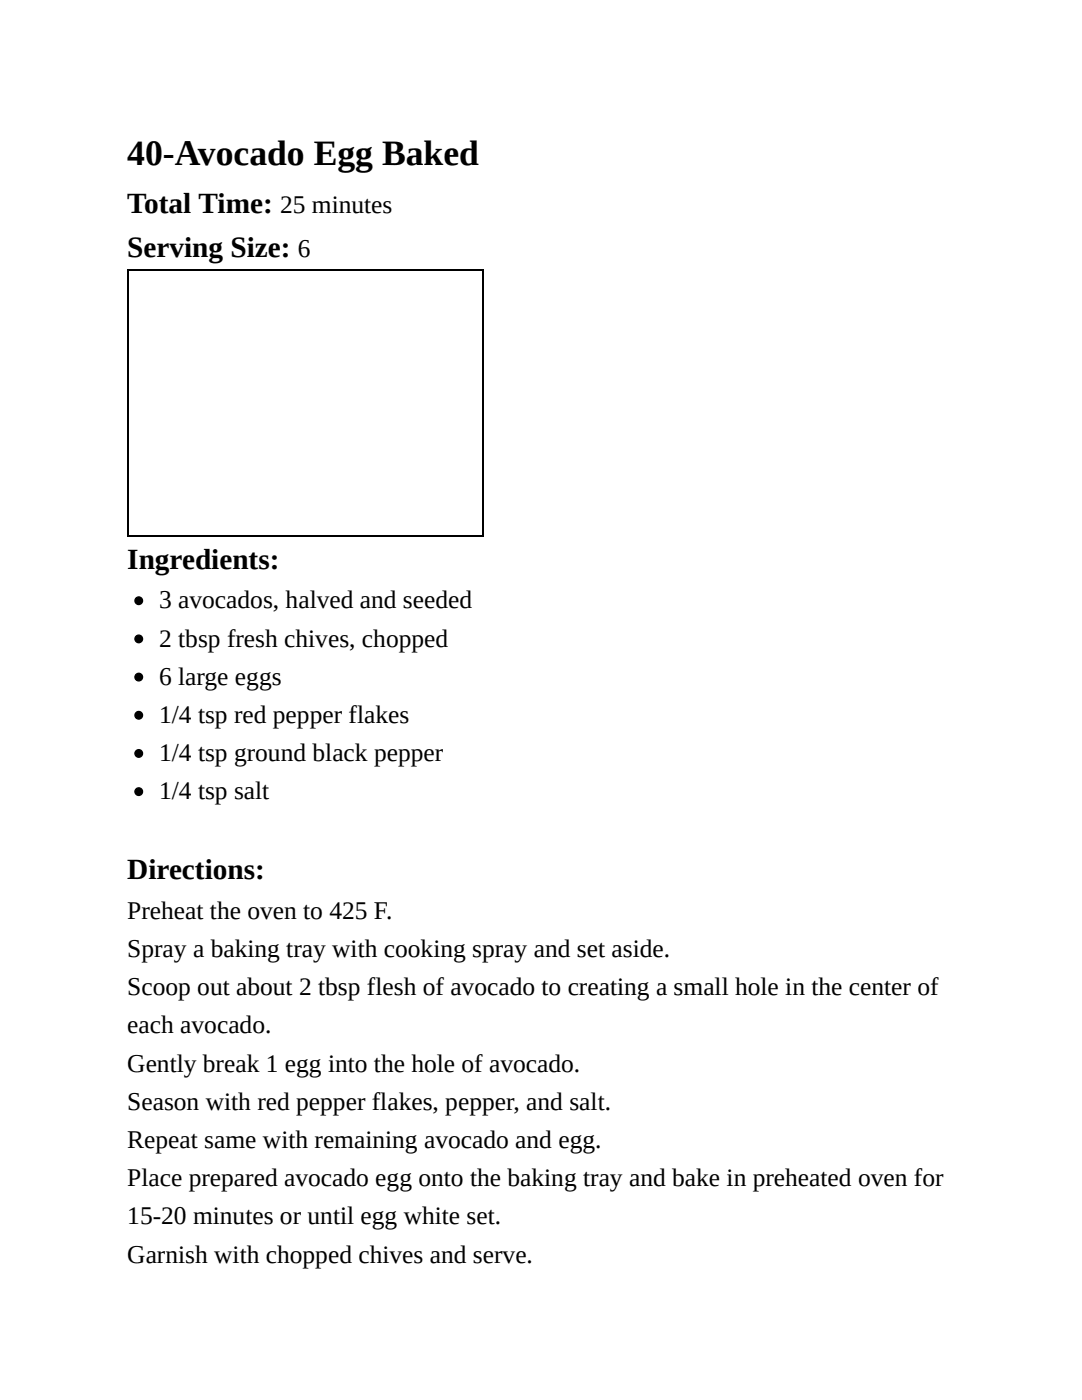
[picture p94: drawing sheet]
<svg xmlns="http://www.w3.org/2000/svg" width="216mm" height="279mm" viewBox="0 0 216 279" stroke-linecap="round" stroke-linejoin="round" font-family="sans-serif">
<defs><g id="words">
<text font-size="7.1" x="25.4" y="33">40-Avocado Egg Baked</text>
<g font-size="5.8">
<text x="25.4" y="42.4">Total Time:</text>
<text x="25.4" y="51.3">Serving Size:</text>
<text x="25.4" y="113.5">Ingredients:</text>
<text x="25.4" y="175.5">Directions:</text>
</g>
<g font-size="5.1">
<text x="55.9" y="42.4">25 minutes</text>
<text x="59.5" y="51.3">6</text>
<text x="31.7" y="121.4">3 avocados, halved and seeded</text>
<text x="31.7" y="129">2 tbsp fresh chives, chopped</text>
<text x="31.7" y="136.7">6 large eggs</text>
<text x="31.7" y="144.3">1/4 tsp red pepper flakes</text>
<text x="31.7" y="151.9">1/4 tsp ground black pepper</text>
<text x="31.7" y="159.5">1/4 tsp salt</text>
<text x="25.4" y="183.4">Preheat the oven to 425 F.</text>
<text x="25.4" y="191">Spray a baking tray with cooking spray and set aside.</text>
<text x="25.4" y="198.6">Scoop out about 2 tbsp flesh of avocado to creating a small hole in the center of</text>
<text x="25.4" y="206.2">each avocado.</text>
<text x="25.4" y="213.9">Gently break 1 egg into the hole of avocado.</text>
<text x="25.4" y="221.5">Season with red pepper flakes, pepper, and salt.</text>
<text x="25.4" y="229.1">Repeat same with remaining avocado and egg.</text>
<text x="25.4" y="236.7">Place prepared avocado egg onto the baking tray and bake in preheated oven for</text>
<text x="25.4" y="244.3">15-20 minutes or until egg white set.</text>
<text x="25.4" y="252">Garnish with chopped chives and serve.</text>
</g>
</g></defs>
<path d="M25.4 54h71.1M25.5 53.8v53.4M96.4 53.8v53.4M25.4 107.1h71.1" fill="none" stroke="#000" stroke-width=".25"/>
<g fill="#000" stroke="#000" stroke-width=".25">
<circle cx="27.7" cy="119.9" r=".76"/>
<circle cx="27.7" cy="135.1" r=".76"/>
<circle cx="27.7" cy="127.5" r=".76"/>
<circle cx="27.7" cy="158" r=".76"/>
<circle cx="27.7" cy="142.7" r=".76"/>
<circle cx="27.7" cy="150.4" r=".76"/>
</g>
<use href="#words"/>
</svg>
